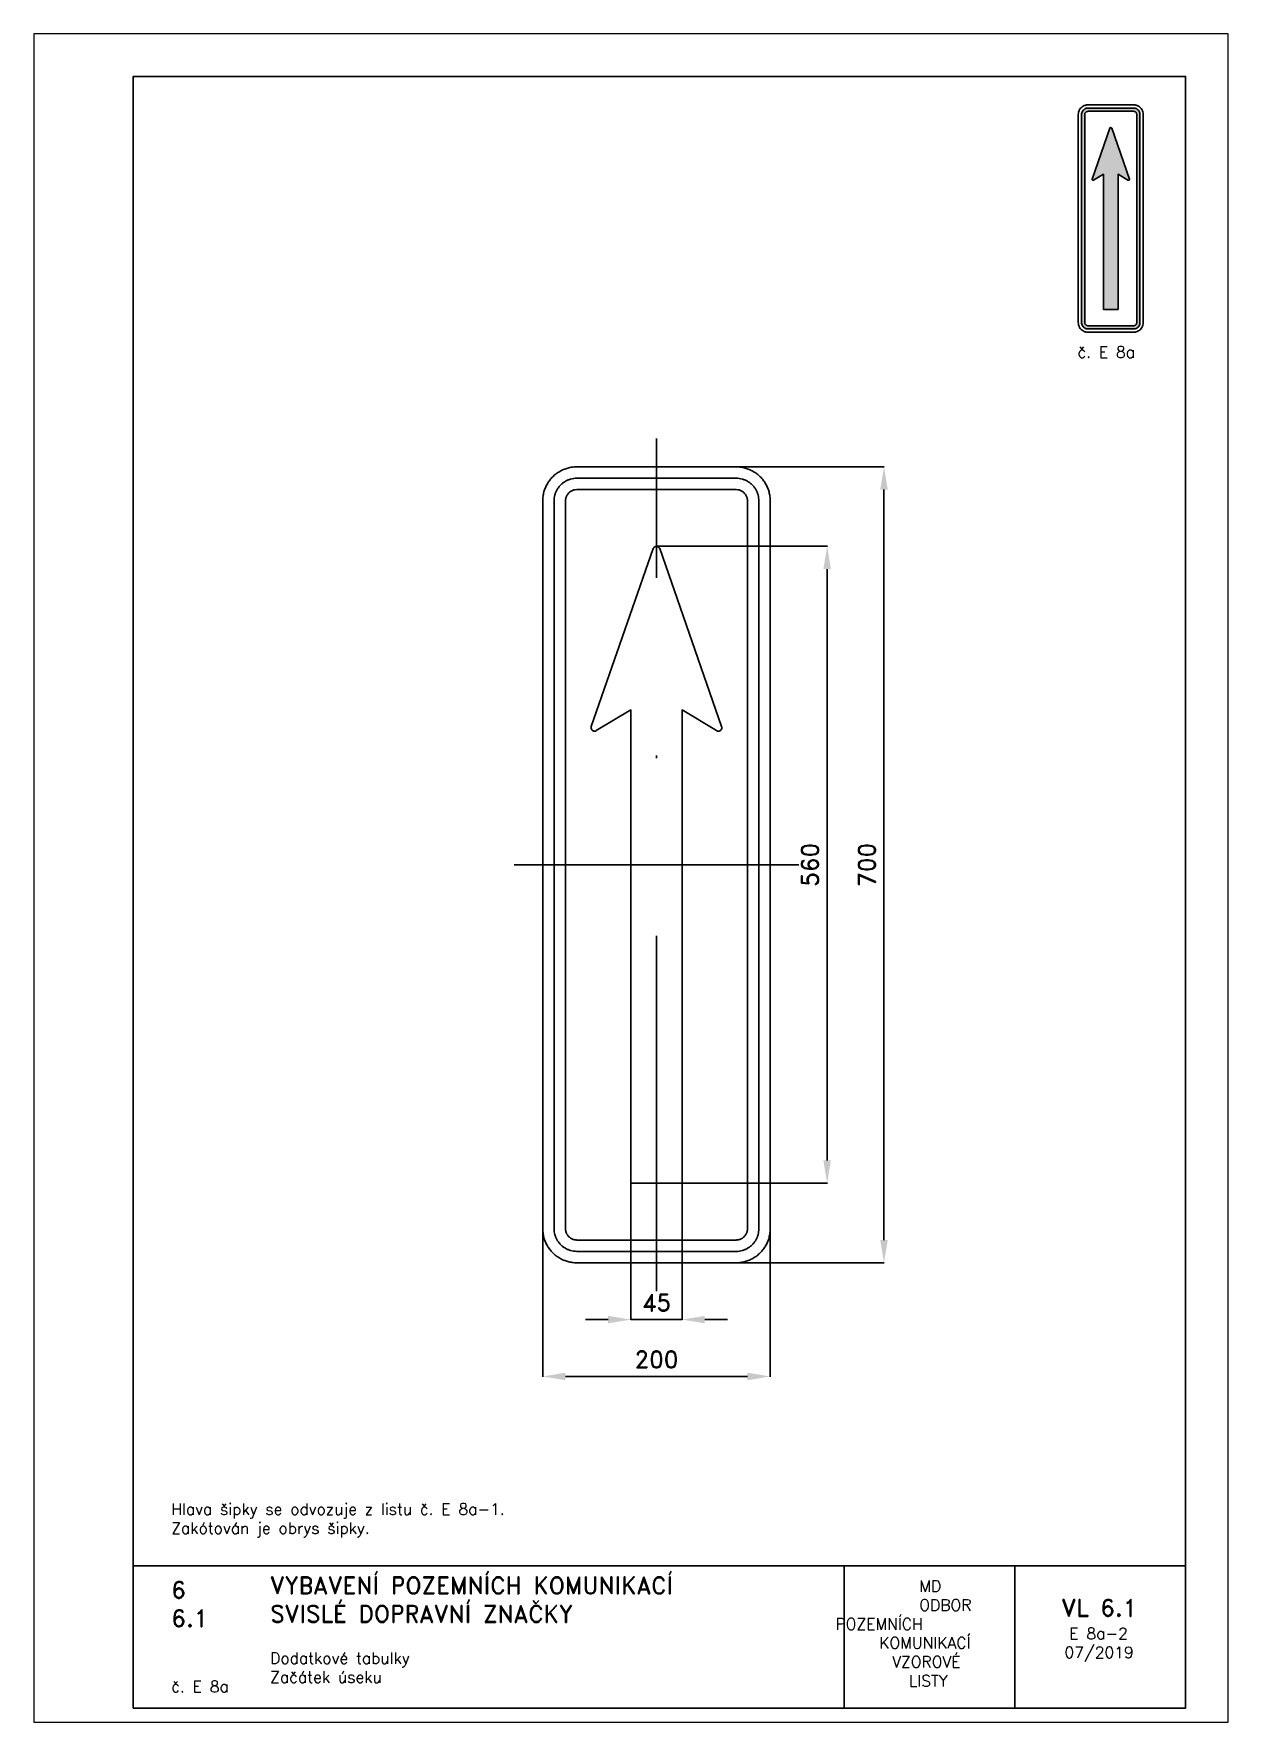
# Paper-space layout 'E 8a-2' of a CAD drawing. Header units: millimetres. Extents: x 0 to 210, y 0 to 297.
# The model-space entities are those that its viewports show. They can reach past a viewport. Long polylines and large blocks are cut down to what shows.
import ezdxf

# ---------------------------------------------------------------- set-up
doc = ezdxf.new("R2010")
doc.units = ezdxf.units.MM
doc.header["$LTSCALE"] = 5
doc.linetypes.add('ČERCHOVANÁX2', pattern=[2, 1, -0.5, 0, -0.5])
for name, color, linetype in [('Kóty', 2, 'Continuous'), ('Rozpiska', 7, 'Continuous'), ('Značka', 7, 'Continuous')]:
    doc.layers.add(name, color=color, linetype=linetype)
doc.layers.add('Rámeček', color=6, linetype='Continuous', plot=False)
doc.styles.get("Standard").update_dxf_attribs({"font": 'romand.shx', "height": 15})
doc.dimstyles.get("Standard").update_dxf_attribs({"dimtxt": 15, "dimasz": 20, "dimexe": 0.18, "dimexo": 0.0625, "dimgap": 7.5, "dimtad": 1, "dimdec": 0, "dimzin": 0, "dimdsep": 46, "dimtxsty": 'Standard', "dimcen": 0.09, "dimadec": 0, "dimazin": 0, "dimtfac": 1, "dimtdec": 0, "dimtofl": 0, "dimtmove": 0, "dimatfit": 3, "dimfxl": 1, "dimtolj": 1, "dimtzin": 0, "dimarcsym": 0})

psp = doc.layouts.new('E 8a-2')

# ---------------------------------------------------------------- texts
at = {"layer": 'Rozpiska', "color": 7, "attachment_point": 1}
for s, width, gutter_width, heights, insert, char_height in [('\\pi6.64286;č. E 8a', 25, 75, [0], (176.85, 242), 2), ('Hlava šipky se odvozuje z listu č. E 8a-1.\\PZakótován je obrys šipky.{\\H1.83333x; }', 155.5011, 100, [0], (24.17, 38.49), 2), ('6', 149.0422, 100, [0], (24.17, 24.77), 3), ('{\\C6;VYBAVENÍ POZEMNÍCH KOMUNIKACÍ\\P}SVISLÉ DOPRAVNÍ ZNAČKY{\\H1.34524x; }', 149.0422, 100, [0], (41.56, 25.56), 3), ('\\pi14.7414;{\\C6;MD\\P\\pi2.36044;}ODBOR POZEMNÍCH{\\H1.57143x; }\\P\\pi7.69378;KOMUNIKACÍ{\\H1.5x; }\\P\\pi9.97949;{\\C6;VZOROVÉ\\H1.47619x; \\H0.67742x;\\P\\pi12.93187;LISTY\\H1.26984x; }', 33.1018, 100, [0], (140.95, 24.95), 2), ('\\pi1.03113;{\\H1.5x;\\C6;VL 6.1\\P\\pi2.41205;\\H0.66667x;E 8a-2\\H1.66666x; \\H0.6x;\\P\\pi1.5549;07/2019\\H1.80159x; }', 16.0623, 100, [0], (179.66, 21.61), 2), ('6.1', 149.0422, 100, [0], (24.17, 19.78), 3), ('{\\C6;Dodatkové tabulky\\P}Začátek úseku{\\H1.83333x; }', 149.0422, 100, [0], (41.56, 12.29), 2), ('{\\C6;č. E 8a}', 18.3305, 100, [2.67], (24.17, 7.28), 2)]:
    psp.add_mtext_dynamic_manual_height_columns(s, width=width, gutter_width=gutter_width, heights=heights, dxfattribs=dict(at, insert=insert, char_height=char_height))

msp = doc.modelspace()

# ---------------------------------------------------------------- blocks, each defined once
blk = doc.blocks.new('*D0')
at = {"layer": 'Defpoints', "color": 0, "transparency": 16777216}
for p in [(-100, -306.9), (100, -306.9), (100, -450)]:
    blk.add_point(p, dxfattribs=at)
at = {"layer": 'Kóty', "color": 0, "lineweight": -2, "transparency": 16777216}
for p, q in [((-100, -307), (-100, -450.2)), ((100, -307), (100, -450.2)), ((-80, -450), (80, -450))]:
    blk.add_line(p, q, dxfattribs=at)
at = {"layer": 'Kóty', "color": 0, "transparency": 16777216}
for points in [[(-80, -446.7), (-80, -453.3), (-100, -450)], [(80, -446.7), (80, -453.3), (100, -450)]]:
    blk.add_solid(points, dxfattribs=at)
at = {"layer": 'Kóty', "color": 0, "transparency": 16777216, "insert": (0, -435), "char_height": 15, "attachment_point": 5}
blk.add_mtext('\\A1;200', dxfattribs=at)
blk = doc.blocks.new('*D1')
at = {"layer": 'Defpoints', "color": 0, "transparency": 16777216}
for p in [(0, 280.1), (150, 280.1), (22.5, -280)]:
    blk.add_point(p, dxfattribs=at)
at = {"layer": 'Kóty', "color": 0, "lineweight": -2, "transparency": 16777216}
for p, q in [((0.1, 280.1), (150.2, 280.1)), ((150, -260), (150, 260.1)), ((22.6, -280), (150.2, -280))]:
    blk.add_line(p, q, dxfattribs=at)
at = {"layer": 'Kóty', "color": 0, "transparency": 16777216}
for points in [[(146.7, 260.1), (153.3, 260.1), (150, 280.1)], [(146.7, -260), (153.3, -260), (150, -280)]]:
    blk.add_solid(points, dxfattribs=at)
at = {"layer": 'Kóty', "color": 0, "transparency": 16777216, "insert": (135, 0), "char_height": 15, "attachment_point": 5, "rotation": 90}
blk.add_mtext('\\A1;560', dxfattribs=at)
blk = doc.blocks.new('*D2')
at = {"layer": 'Defpoints', "color": 0, "transparency": 16777216}
for p in [(70.2, 350), (200, 350), (70, -350)]:
    blk.add_point(p, dxfattribs=at)
at = {"layer": 'Kóty', "color": 0, "lineweight": -2, "transparency": 16777216}
for p, q in [((70.2, 350), (200.2, 350)), ((200, -330), (200, 330)), ((70.1, -350), (200.2, -350))]:
    blk.add_line(p, q, dxfattribs=at)
at = {"layer": 'Kóty', "color": 0, "transparency": 16777216}
for points in [[(196.7, 330), (203.3, 330), (200, 350)], [(196.7, -330), (203.3, -330), (200, -350)]]:
    blk.add_solid(points, dxfattribs=at)
at = {"layer": 'Kóty', "color": 0, "transparency": 16777216, "insert": (185, 0), "char_height": 15, "attachment_point": 5, "rotation": 90}
blk.add_mtext('\\A1;700', dxfattribs=at)
blk = doc.blocks.new('*D4')
at = {"layer": 'Defpoints', "color": 0, "transparency": 16777216}
for p in [(-22.5, -280), (22.5, -280), (22.5, -400)]:
    blk.add_point(p, dxfattribs=at)
at = {"layer": 'Kóty', "color": 0, "lineweight": -2, "transparency": 16777216}
for p, q in [((-22.5, -280.1), (-22.5, -400.2)), ((22.5, -280.1), (22.5, -400.2)), ((-42.5, -400), (-62.5, -400)), ((42.5, -400), (62.5, -400))]:
    blk.add_line(p, q, dxfattribs=at)
at = {"layer": 'Kóty', "color": 0, "transparency": 16777216}
for points in [[(-42.5, -396.7), (-42.5, -403.3), (-22.5, -400)], [(42.5, -396.7), (42.5, -403.3), (22.5, -400)]]:
    blk.add_solid(points, dxfattribs=at)
at = {"layer": 'Kóty', "color": 0, "transparency": 16777216, "insert": (0, -385), "char_height": 15, "attachment_point": 5}
blk.add_mtext('\\A1;45', dxfattribs=at)

# ---------------------------------------------------------------- dimensions: what is measured, and where the dimension line sits
at = {"layer": 'Kóty'}
for base, p1, p2, picture, middle in [((200, 349.9995), (70, -350), (70.177, 349.9995), '*D2', (185, -0.00025)), ((150, 280.096), (22.5, -280), (0.00582, 280.096), '*D1', (135, 0.048))]:
    dim = msp.add_linear_dim(base=base, p1=p1, p2=p2, angle=90, dimstyle='Standard', dxfattribs=at)
    dim.commit()
    dim.dimension.update_dxf_attribs({"geometry": picture, "text_midpoint": middle})
for base, p1, p2, picture, middle in [((22.5, -400), (-22.5, -280), (22.5, -280), '*D4', (0, -385)), ((100, -450), (-100, -306.91893), (100, -306.91893), '*D0', (0, -435))]:
    dim = msp.add_linear_dim(base=base, p1=p1, p2=p2, dimstyle='Standard', dxfattribs=at)
    dim.commit()
    dim.dimension.update_dxf_attribs({"geometry": picture, "text_midpoint": middle})

# ---------------------------------------------------------------- linework, layer by layer
at = {"layer": 'Kóty'}
msp.add_lwpolyline([(-22.5, -400), (22.5, -400)], dxfattribs=at)
at = {"layer": 'Značka', "color": 6, "linetype": 'ČERCHOVANÁX2', "ltscale": 2.5}
for points in [[(0, -375), (0, 375)], [(-125, 0), (125, 0)]]:
    msp.add_lwpolyline(points, dxfattribs=at)
at = {"layer": 'Značka', "color": 5}
for points in [[(-70, -350), (-70.1178, -349.99965), (-70.2356, -349.99907, -0.0321801), (-74.1093, -349.72773, -0.0354431), (-77.9162, -348.93672, -0.0362669), (-81.5977, -347.69204, -0.0344205), (-85.068, -345.9414, -0.0337213), (-88.3013, -343.7855, -0.0340845), (-91.2132, -341.2132, -0.0342088), (-93.7879, -338.3019, -0.0342288), (-95.9414, -335.068, -0.0340444), (-97.67954, -331.5954, -0.033412), (-98.93672, -327.9162, -0.0341272), (-99.74064, -324.1075, -0.0367448), (-99.99907, -320.2356), (-99.99967, -320.1178), (-100, -320), (-100, 320), (-99.99965, 320.118), (-99.99907, 320.236, -0.0321806), (-99.72773, 324.109, -0.0354454), (-98.93672, 327.916, -0.0362718), (-97.69204, 331.598, -0.0344141), (-95.9414, 335.068, -0.0337106), (-93.7855, 338.301, -0.0340816), (-91.2132, 341.213, -0.0342104), (-88.3019, 343.788, -0.0342289), (-85.068, 345.941, -0.0340263), (-81.5954, 347.68, -0.0334163), (-77.9162, 348.937, -0.0341135), (-74.1075, 349.741, -0.0367489), (-70.2356, 349.999), (-70.1178, 350), (-70, 350), (70, 350), (70.118, 350), (70.236, 349.999, -0.0321792), (74.109, 349.728, -0.0354572), (77.916, 348.937, -0.0362653), (81.598, 347.692, -0.0344231), (85.068, 345.941, -0.0337327), (88.301, 343.785, -0.0340785), (91.213, 341.213, -0.0342011), (93.788, 338.302, -0.0342149), (95.941, 335.068, -0.034041), (97.68, 331.595, -0.0334115), (98.937, 327.916, -0.0341264), (99.741, 324.108, -0.0367481), (99.999, 320.236), (100, 320.118), (100, 320), (100, -320), (100, -320.1178), (99.999, -320.2356, -0.0321792), (99.728, -324.1093, -0.0354418), (98.937, -327.9162, -0.0362632), (97.692, -331.5977, -0.0344168), (95.941, -335.068, -0.0337209), (93.785, -338.3013, -0.0340847), (91.213, -341.2132, -0.03421), (88.302, -343.7879, -0.0342321), (85.068, -345.9414, -0.034047), (81.595, -347.67954, -0.0334121), (77.916, -348.93672, -0.0341269), (74.108, -349.74064, -0.0367448), (70.236, -349.99907), (70.118, -349.99967), (70, -350), (-70, -350)], [(-70, -340), (-70.0785, -339.9998), (-70.1571, -339.9994, -0.0321803), (-72.7396, -339.8185, -0.0354437), (-75.2775, -339.2911, -0.0362676), (-77.7318, -338.4614, -0.0344204), (-80.0453, -337.2943, -0.0337212), (-82.2008, -335.857, -0.0340846), (-84.1421, -334.1421, -0.0342097), (-85.8586, -332.2013, -0.0342292), (-87.2943, -330.0453, -0.0340442), (-88.453, -327.7302, -0.0334117), (-89.2911, -325.2775, -0.0341272), (-89.8271, -322.7384, -0.036745), (-89.9994, -320.1571), (-89.9998, -320.0785), (-90, -320), (-90, 320), (-89.9998, 320.079), (-89.9994, 320.157, -0.0321784), (-89.8185, 322.74, -0.0354446), (-89.2911, 325.277, -0.0362673), (-88.4614, 327.732, -0.0344216), (-87.2943, 330.045, -0.0337313), (-85.857, 332.201, -0.034071), (-84.1421, 334.142, -0.0342046), (-82.2013, 335.859, -0.0342228), (-80.0453, 337.294, -0.0340475), (-77.7302, 338.453, -0.0334162), (-75.2775, 339.291, -0.034152), (-72.7384, 339.827, -0.0367409), (-70.1571, 339.999), (-70.0785, 340), (-70, 340), (70, 340), (70.079, 340), (70.157, 339.999, -0.0321792), (72.74, 339.818, -0.0354414), (75.277, 339.291, -0.0362594), (77.732, 338.461, -0.0344272), (80.045, 337.294, -0.033732), (82.201, 335.857, -0.0340771), (84.142, 334.142, -0.0341868), (85.859, 332.201, -0.0342302), (87.294, 330.045, -0.0340502), (88.453, 327.73, -0.0334198), (89.291, 325.277, -0.034122), (89.827, 322.738, -0.0367426), (89.999, 320.157), (90, 320.079), (90, 320), (90, -320), (90, -320.0785), (89.999, -320.1571, -0.0321733), (89.818, -322.7396, -0.0354419), (89.291, -325.2775, -0.0362652), (88.461, -327.7318, -0.0344184), (87.294, -330.0453, -0.0337211), (85.857, -332.2008, -0.034088), (84.142, -334.1421, -0.0342107), (82.201, -335.8586, -0.0342324), (80.045, -337.2943, -0.0340469), (77.73, -338.453, -0.0334111), (75.277, -339.2911, -0.0341273), (72.738, -339.8271, -0.0367449), (70.157, -339.9994), (70.079, -339.9998), (70, -340), (-70, -340)], [(-70, -330), (70, -330), (70.039, -329.9999), (70.079, -329.9997, 0.0321794), (71.37, -329.9092, 0.0354442), (72.639, -329.6456, 0.0362649), (73.866, -329.2307, 0.0344166), (75.023, -328.6471, 0.0337177), (76.1, -327.9285, 0.0340796), (77.071, -327.0711, 0.0342128), (77.929, -326.1006, 0.0342224), (78.647, -325.0227, 0.0340475), (79.227, -323.8651, 0.0334054), (79.646, -322.6387, 0.0341286), (79.914, -321.3692, 0.0367407), (80, -320.0785), (80, -320.0393), (80, -320), (80, 320), (80, 320.039), (80, 320.079, 0.032183), (79.909, 321.37, 0.0354467), (79.646, 322.639, 0.0362744), (79.231, 323.866, 0.0344144), (78.647, 325.023, 0.033745), (77.928, 326.1, 0.0340968), (77.071, 327.071, 0.0341871), (76.101, 327.929, 0.0342063), (75.023, 328.647), (73.865, 329.227), (72.639, 329.646), (71.369, 329.914), (70.079, 330), (70.039, 330), (70, 330), (-70, 330), (-70.0393, 330), (-70.0785, 330), (-71.3698, 329.909), (-72.6387, 329.646), (-73.8659, 329.231), (-75.0227, 328.647), (-76.1004, 327.928), (-77.0711, 327.071), (-77.9293, 326.101, 0.0342054), (-78.6471, 325.023, 0.0340305), (-79.2265, 323.865, 0.0334211), (-79.6456, 322.639, 0.0341222), (-79.9135, 321.369, 0.0367432), (-79.9997, 320.079), (-79.9999, 320.039), (-80, 320), (-80, -320), (-79.9999, -320.0393), (-79.9997, -320.0785, 0.0321795), (-79.9092, -321.3698, 0.0354435), (-79.6456, -322.6387, 0.0362652), (-79.2307, -323.8659, 0.0344214), (-78.6471, -325.0227, 0.0337191), (-77.9285, -326.1004, 0.0340857), (-77.0711, -327.0711, 0.0342082), (-76.1006, -327.9293, 0.0342286), (-75.0227, -328.6471, 0.0340436), (-73.8651, -329.2265, 0.0334123), (-72.6387, -329.6456, 0.0341272), (-71.3692, -329.9135, 0.0367437), (-70.0785, -329.9997), (-70.0393, -329.9999), (-70, -330)], [(22.5, 92), (22.5, -280), (-22.5, -280), (-22.5, 92), (-22.5, 136.223), (-52.9, 117.98), (-53.03, 117.909), (-53.16, 117.842), (-53.71, 117.641), (-54.29, 117.557, -0.0650376), (-55.03, 117.604), (-55.72, 117.836), (-56.34, 118.221), (-56.85, 118.752), (-57.22, 119.385), (-57.41, 120.091), (-57.45, 120.679), (-57.36, 121.257), (-57.33, 121.398), (-57.28, 121.538), (-2.83, 278.077), (-2.78, 278.215), (-2.72, 278.352), (-2.43, 278.863), (-2.03, 279.303), (-1.43, 279.737), (-0.73, 280), (0, 280.096, -0.0655909), (0.73, 280), (1.42, 279.735), (2.03, 279.303), (2.43, 278.864), (2.72, 278.352), (2.78, 278.215), (2.83, 278.077), (57.28, 121.538), (57.32, 121.398), (57.36, 121.257), (57.45, 120.678), (57.41, 120.091), (57.22, 119.385), (56.85, 118.752), (56.34, 118.221), (55.72, 117.836), (55.03, 117.605), (54.29, 117.557), (53.71, 117.638), (53.16, 117.842), (53.03, 117.909), (52.9, 117.98), (22.5, 136.223), (22.5, 92)]]:
    msp.add_lwpolyline(points, format="xyb", dxfattribs=at)

msp.set_redraw_order([(e.dxf.handle, doc.entitydb.next_handle()) for e in msp.query("TEXT MTEXT ATTDEF DIMENSION ARC_DIMENSION")])  # texts and dimensions are drawn at this point

# ---------------------------------------------------------------- hatches: boundary and pattern name
at = {"layer": 'Značka'}
h = psp.add_hatch(color=249, dxfattribs=at)
h.dxf.hatch_style = 1
edge = h.paths.add_edge_path()
edge.add_line((185.35, 245.07), (185.35, 245.07))
edge.add_line((185.35, 245.07), (185.34, 245.07))
edge.add_arc((185.35, 246.22), 1.15, 262.304, 269.6748, ccw=False)
edge.add_arc((185.34, 246.12), 1.05, 254.2158, 262.3266, ccw=False)
edge.add_line((185.05, 245.11), (184.91, 245.16))
edge.add_line((184.91, 245.16), (184.78, 245.23))
edge.add_line((184.78, 245.23), (184.65, 245.31))
edge.add_line((184.65, 245.31), (184.54, 245.41))
edge.add_line((184.54, 245.41), (184.45, 245.52))
edge.add_line((184.45, 245.52), (184.36, 245.64))
edge.add_line((184.36, 245.64), (184.3, 245.77))
edge.add_line((184.3, 245.77), (184.25, 245.91))
edge.add_line((184.25, 245.91), (184.22, 246.06))
edge.add_line((184.22, 246.06), (184.21, 246.21))
edge.add_line((184.21, 246.21), (184.21, 246.21))
edge.add_line((184.21, 246.21), (184.21, 246.21))
edge.add_line((184.21, 246.21), (184.21, 282.79))
edge.add_line((184.21, 282.79), (184.21, 282.79))
edge.add_line((184.21, 282.79), (184.21, 282.79))
edge.add_line((184.21, 282.79), (184.22, 282.94))
edge.add_line((184.22, 282.94), (184.25, 283.09))
edge.add_line((184.25, 283.09), (184.3, 283.23))
edge.add_line((184.3, 283.23), (184.36, 283.36))
edge.add_line((184.36, 283.36), (184.45, 283.48))
edge.add_line((184.45, 283.48), (184.54, 283.59))
edge.add_line((184.54, 283.59), (184.65, 283.69))
edge.add_line((184.65, 283.69), (184.78, 283.77))
edge.add_line((184.78, 283.77), (184.91, 283.84))
edge.add_line((184.91, 283.84), (185.05, 283.89))
edge.add_arc((185.35, 282.84), 1.09, 98.0045, 105.8273, ccw=False)
edge.add_arc((185.34, 282.92), 1.01, 89.6069, 98.0213, ccw=False)
edge.add_line((185.34, 283.93), (185.35, 283.93))
edge.add_line((185.35, 283.93), (185.35, 283.93))
edge.add_line((185.35, 283.93), (193.35, 283.93))
edge.add_line((193.35, 283.93), (193.36, 283.93))
edge.add_line((193.36, 283.93), (193.36, 283.93))
edge.add_arc((193.35, 282.78), 1.15, 82.3017, 89.6723, ccw=False)
edge.add_arc((193.37, 282.88), 1.05, 74.2233, 82.3338, ccw=False)
edge.add_line((193.65, 283.89), (193.79, 283.84))
edge.add_line((193.79, 283.84), (193.93, 283.77))
edge.add_line((193.93, 283.77), (194.05, 283.69))
edge.add_line((194.05, 283.69), (194.16, 283.59))
edge.add_line((194.16, 283.59), (194.26, 283.48))
edge.add_line((194.26, 283.48), (194.34, 283.36))
edge.add_line((194.34, 283.36), (194.41, 283.23))
edge.add_line((194.41, 283.23), (194.45, 283.09))
edge.add_line((194.45, 283.09), (194.48, 282.94))
edge.add_line((194.48, 282.94), (194.49, 282.79))
edge.add_line((194.49, 282.79), (194.49, 282.79))
edge.add_line((194.49, 282.79), (194.49, 282.79))
edge.add_line((194.49, 282.79), (194.49, 246.21))
edge.add_line((194.49, 246.21), (194.49, 246.21))
edge.add_line((194.49, 246.21), (194.49, 246.21))
edge.add_line((194.49, 246.21), (194.48, 246.06))
edge.add_line((194.48, 246.06), (194.45, 245.91))
edge.add_line((194.45, 245.91), (194.41, 245.77))
edge.add_line((194.41, 245.77), (194.34, 245.64))
edge.add_line((194.34, 245.64), (194.26, 245.52))
edge.add_line((194.26, 245.52), (194.16, 245.41))
edge.add_line((194.16, 245.41), (194.05, 245.31))
edge.add_line((194.05, 245.31), (193.93, 245.23))
edge.add_line((193.93, 245.23), (193.79, 245.16))
edge.add_line((193.79, 245.16), (193.65, 245.11))
edge.add_line((193.65, 245.11), (193.51, 245.08))
edge.add_arc((193.37, 246.08), 1.01, 269.6129, 278.0281, ccw=False)
edge.add_line((193.36, 245.07), (193.36, 245.07))
edge.add_line((193.36, 245.07), (193.35, 245.07))
edge.add_line((193.35, 245.07), (185.35, 245.07))
edge = h.paths.add_edge_path(flags=16)
edge.add_line((185.35, 245.64), (193.35, 245.64))
edge.add_line((193.35, 245.64), (193.35, 245.64))
edge.add_line((193.35, 245.64), (193.36, 245.64))
edge.add_arc((193.35, 246.22), 0.574, 270.3232, 277.6984)
edge.add_line((193.43, 245.65), (193.5, 245.66))
edge.add_line((193.5, 245.66), (193.57, 245.69))
edge.add_line((193.57, 245.69), (193.64, 245.72))
edge.add_line((193.64, 245.72), (193.7, 245.76))
edge.add_line((193.7, 245.76), (193.76, 245.81))
edge.add_line((193.76, 245.81), (193.8, 245.87))
edge.add_line((193.8, 245.87), (193.85, 245.93))
edge.add_line((193.85, 245.93), (193.88, 245.99))
edge.add_line((193.88, 245.99), (193.9, 246.06))
edge.add_line((193.9, 246.06), (193.92, 246.14))
edge.add_line((193.92, 246.14), (193.92, 246.21))
edge.add_line((193.92, 246.21), (193.92, 246.21))
edge.add_line((193.92, 246.21), (193.92, 246.21))
edge.add_line((193.92, 246.21), (193.92, 282.79))
edge.add_line((193.92, 282.79), (193.92, 282.79))
edge.add_line((193.92, 282.79), (193.92, 282.79))
edge.add_line((193.92, 282.79), (193.92, 282.86))
edge.add_line((193.92, 282.86), (193.9, 282.94))
edge.add_line((193.9, 282.94), (193.88, 283.01))
edge.add_line((193.88, 283.01), (193.85, 283.07))
edge.add_line((193.85, 283.07), (193.8, 283.13))
edge.add_line((193.8, 283.13), (193.76, 283.19))
edge.add_line((193.76, 283.19), (193.7, 283.24))
edge.add_line((193.7, 283.24), (193.64, 283.28))
edge.add_line((193.64, 283.28), (193.57, 283.31))
edge.add_line((193.57, 283.31), (193.5, 283.34))
edge.add_line((193.5, 283.34), (193.43, 283.35))
edge.add_arc((193.36, 282.85), 0.503, 81.976, 90.3958)
edge.add_line((193.36, 283.36), (193.35, 283.36))
edge.add_line((193.35, 283.36), (193.35, 283.36))
edge.add_line((193.35, 283.36), (185.35, 283.36))
edge.add_line((185.35, 283.36), (185.35, 283.36))
edge.add_line((185.35, 283.36), (185.35, 283.36))
edge.add_arc((185.35, 282.78), 0.574, 90.3476, 97.7226)
edge.add_line((185.27, 283.35), (185.2, 283.34))
edge.add_line((185.2, 283.34), (185.13, 283.31))
edge.add_line((185.13, 283.31), (185.06, 283.28))
edge.add_line((185.06, 283.28), (185, 283.24))
edge.add_line((185, 283.24), (184.95, 283.19))
edge.add_line((184.95, 283.19), (184.9, 283.13))
edge.add_line((184.9, 283.13), (184.86, 283.07))
edge.add_line((184.86, 283.07), (184.82, 283.01))
edge.add_line((184.82, 283.01), (184.8, 282.94))
edge.add_line((184.8, 282.94), (184.79, 282.86))
edge.add_line((184.79, 282.86), (184.78, 282.79))
edge.add_line((184.78, 282.79), (184.78, 282.79))
edge.add_line((184.78, 282.79), (184.78, 282.79))
edge.add_line((184.78, 282.79), (184.78, 246.21))
edge.add_line((184.78, 246.21), (184.78, 246.21))
edge.add_line((184.78, 246.21), (184.78, 246.21))
edge.add_line((184.78, 246.21), (184.79, 246.14))
edge.add_line((184.79, 246.14), (184.8, 246.06))
edge.add_line((184.8, 246.06), (184.82, 245.99))
edge.add_line((184.82, 245.99), (184.86, 245.93))
edge.add_line((184.86, 245.93), (184.9, 245.87))
edge.add_line((184.9, 245.87), (184.95, 245.81))
edge.add_line((184.95, 245.81), (185, 245.76))
edge.add_line((185, 245.76), (185.06, 245.72))
edge.add_line((185.06, 245.72), (185.13, 245.69))
edge.add_line((185.13, 245.69), (185.2, 245.66))
edge.add_line((185.2, 245.66), (185.27, 245.65))
edge.add_arc((185.34, 246.15), 0.503, 261.9721, 270.3874)
edge.add_line((185.35, 245.64), (185.35, 245.64))
edge.add_line((185.35, 245.64), (185.35, 245.64))
h = psp.add_hatch(color=249, dxfattribs=at)
h.dxf.hatch_style = 1
edge = h.paths.add_edge_path()
edge.add_line((190.64, 269.76), (190.64, 248.5))
edge.add_line((190.64, 248.5), (188.07, 248.5))
edge.add_line((188.07, 248.5), (188.07, 269.76))
edge.add_line((188.07, 269.76), (188.07, 272.28))
edge.add_line((188.07, 272.28), (186.33, 271.24))
edge.add_line((186.33, 271.24), (186.32, 271.24))
edge.add_line((186.32, 271.24), (186.31, 271.23))
edge.add_line((186.31, 271.23), (186.28, 271.22))
edge.add_line((186.28, 271.22), (186.25, 271.22))
edge.add_arc((186.24, 271.38), 0.164, 258.9235, 273.8081, ccw=False)
edge.add_line((186.21, 271.22), (186.17, 271.23))
edge.add_line((186.17, 271.23), (186.13, 271.26))
edge.add_line((186.13, 271.26), (186.1, 271.29))
edge.add_line((186.1, 271.29), (186.08, 271.32))
edge.add_line((186.08, 271.32), (186.07, 271.36))
edge.add_line((186.07, 271.36), (186.07, 271.4))
edge.add_line((186.07, 271.4), (186.07, 271.43))
edge.add_line((186.07, 271.43), (186.08, 271.44))
edge.add_line((186.08, 271.44), (186.08, 271.45))
edge.add_line((186.08, 271.45), (189.19, 280.39))
edge.add_line((189.19, 280.39), (189.19, 280.4))
edge.add_line((189.19, 280.4), (189.2, 280.41))
edge.add_line((189.2, 280.41), (189.21, 280.44))
edge.add_line((189.21, 280.44), (189.24, 280.46))
edge.add_line((189.24, 280.46), (189.27, 280.49))
edge.add_line((189.27, 280.49), (189.31, 280.5))
edge.add_line((189.31, 280.5), (189.35, 280.51))
edge.add_arc((189.35, 280.34), 0.161, 75.0028, 90.0136, ccw=False)
edge.add_line((189.39, 280.5), (189.43, 280.48))
edge.add_line((189.43, 280.48), (189.47, 280.46))
edge.add_line((189.47, 280.46), (189.49, 280.44))
edge.add_line((189.49, 280.44), (189.51, 280.41))
edge.add_line((189.51, 280.41), (189.51, 280.4))
edge.add_line((189.51, 280.4), (189.51, 280.39))
edge.add_line((189.51, 280.39), (192.62, 271.45))
edge.add_line((192.62, 271.45), (192.63, 271.44))
edge.add_line((192.63, 271.44), (192.63, 271.43))
edge.add_line((192.63, 271.43), (192.63, 271.4))
edge.add_line((192.63, 271.4), (192.63, 271.36))
edge.add_line((192.63, 271.36), (192.62, 271.32))
edge.add_line((192.62, 271.32), (192.6, 271.29))
edge.add_line((192.6, 271.29), (192.57, 271.26))
edge.add_line((192.57, 271.26), (192.54, 271.23))
edge.add_line((192.54, 271.23), (192.5, 271.22))
edge.add_line((192.5, 271.22), (192.45, 271.22))
edge.add_line((192.45, 271.22), (192.42, 271.22))
edge.add_line((192.42, 271.22), (192.39, 271.23))
edge.add_line((192.39, 271.23), (192.38, 271.24))
edge.add_line((192.38, 271.24), (192.37, 271.24))
edge.add_line((192.37, 271.24), (190.64, 272.28))
edge.add_line((190.64, 272.28), (190.64, 269.76))

# ---------------------------------------------------------------- linework, layer by layer
at = {"layer": 'Rozpiska', "color": 7}
for p, q in [((17.5, 27.5), (202.5, 27.5)), ((142.5, 27.5), (142.5, 2.5)), ((172.5, 27.5), (172.5, 2.5))]:
    psp.add_line(p, q, dxfattribs=at)
psp.add_lwpolyline([(17.5, 2.5), (202.5, 2.5), (202.5, 289.5), (17.5, 289.5)], close=True, dxfattribs=at)
at = {"layer": 'Značka', "color": 7}
psp.add_lwpolyline([(185.35, 244.5), (185.34, 244.5), (185.34, 244.5, -0.032179), (185.12, 244.52, -0.035467), (184.9, 244.56, -0.03626), (184.69, 244.63), (184.49, 244.73), (184.31, 244.86), (184.14, 245), (183.99, 245.17), (183.87, 245.35), (183.77, 245.55), (183.7, 245.76), (183.65, 245.98), (183.64, 246.2), (183.64, 246.21), (183.64, 246.21), (183.64, 282.79), (183.64, 282.79), (183.64, 282.8), (183.65, 283.02), (183.7, 283.24), (183.77, 283.45), (183.87, 283.65), (183.99, 283.83), (184.14, 284), (184.31, 284.15), (184.49, 284.27), (184.69, 284.37, -0.03342), (184.9, 284.44, -0.034108), (185.12, 284.49, -0.036756), (185.34, 284.5), (185.34, 284.5), (185.35, 284.5), (193.35, 284.5), (193.36, 284.5), (193.37, 284.5, -0.032178), (193.59, 284.48, -0.035481), (193.8, 284.44, -0.036261), (194.01, 284.37), (194.21, 284.27), (194.4, 284.14), (194.56, 284), (194.71, 283.83), (194.83, 283.65), (194.93, 283.45), (195.01, 283.24), (195.05, 283.02), (195.07, 282.8), (195.07, 282.79), (195.07, 282.79), (195.07, 246.21), (195.07, 246.21), (195.07, 246.2), (195.05, 245.98), (195.01, 245.76), (194.93, 245.55), (194.83, 245.35), (194.71, 245.17), (194.56, 245), (194.4, 244.86), (194.21, 244.73), (194.01, 244.63), (193.8, 244.56, -0.034122), (193.59, 244.51, -0.036752), (193.37, 244.5), (193.36, 244.5), (193.35, 244.5), (185.35, 244.5)], format="xyb", dxfattribs=at)
at = {"layer": 'Značka', "color": 249}
for points in [[(185.35, 245.07), (185.35, 245.07), (185.34, 245.07, -0.032172), (185.2, 245.08, -0.035405), (185.05, 245.11), (184.91, 245.16), (184.78, 245.23), (184.65, 245.31), (184.54, 245.41), (184.45, 245.52), (184.36, 245.64), (184.3, 245.77), (184.25, 245.91), (184.22, 246.06), (184.21, 246.21), (184.21, 246.21), (184.21, 246.21), (184.21, 282.79), (184.21, 282.79), (184.21, 282.79), (184.22, 282.94), (184.25, 283.09), (184.3, 283.23), (184.36, 283.36), (184.45, 283.48), (184.54, 283.59), (184.65, 283.69), (184.78, 283.77), (184.91, 283.84), (185.05, 283.89, -0.034147), (185.2, 283.92, -0.036731), (185.34, 283.93), (185.35, 283.93), (185.35, 283.93), (193.35, 283.93), (193.36, 283.93), (193.36, 283.93, -0.032172), (193.51, 283.92, -0.035404), (193.65, 283.89), (193.79, 283.84), (193.93, 283.77), (194.05, 283.69), (194.16, 283.59), (194.26, 283.48), (194.34, 283.36), (194.41, 283.23), (194.45, 283.09), (194.48, 282.94), (194.49, 282.79), (194.49, 282.79), (194.49, 282.79), (194.49, 246.21), (194.49, 246.21), (194.49, 246.21), (194.48, 246.06), (194.45, 245.91), (194.41, 245.77), (194.34, 245.64), (194.26, 245.52), (194.16, 245.41), (194.05, 245.31), (193.93, 245.23), (193.79, 245.16), (193.65, 245.11), (193.51, 245.08, -0.036735), (193.36, 245.07), (193.36, 245.07), (193.35, 245.07), (185.35, 245.07)], [(185.35, 245.64), (193.35, 245.64), (193.35, 245.64), (193.36, 245.64, 0.032192), (193.43, 245.65), (193.5, 245.66), (193.57, 245.69), (193.64, 245.72), (193.7, 245.76), (193.76, 245.81), (193.8, 245.87), (193.85, 245.93), (193.88, 245.99), (193.9, 246.06), (193.92, 246.14), (193.92, 246.21), (193.92, 246.21), (193.92, 246.21), (193.92, 282.79), (193.92, 282.79), (193.92, 282.79), (193.92, 282.86), (193.9, 282.94), (193.88, 283.01), (193.85, 283.07), (193.8, 283.13), (193.76, 283.19), (193.7, 283.24), (193.64, 283.28), (193.57, 283.31), (193.5, 283.34), (193.43, 283.35, 0.036755), (193.36, 283.36), (193.35, 283.36), (193.35, 283.36), (185.35, 283.36), (185.35, 283.36), (185.35, 283.36, 0.032191), (185.27, 283.35), (185.2, 283.34), (185.13, 283.31), (185.06, 283.28), (185, 283.24), (184.95, 283.19), (184.9, 283.13), (184.86, 283.07), (184.82, 283.01), (184.8, 282.94), (184.79, 282.86), (184.78, 282.79), (184.78, 282.79), (184.78, 282.79), (184.78, 246.21), (184.78, 246.21), (184.78, 246.21), (184.79, 246.14), (184.8, 246.06), (184.82, 245.99), (184.86, 245.93), (184.9, 245.87), (184.95, 245.81), (185, 245.76), (185.06, 245.72), (185.13, 245.69), (185.2, 245.66), (185.27, 245.65, 0.036735), (185.35, 245.64), (185.35, 245.64), (185.35, 245.64)], [(190.64, 269.76), (190.64, 248.5), (188.07, 248.5), (188.07, 269.76), (188.07, 272.28), (186.33, 271.24), (186.32, 271.24), (186.31, 271.23), (186.28, 271.22), (186.25, 271.22, -0.065038), (186.21, 271.22), (186.17, 271.23), (186.13, 271.26), (186.1, 271.29), (186.08, 271.32), (186.07, 271.36), (186.07, 271.4), (186.07, 271.43), (186.08, 271.44), (186.08, 271.45), (189.19, 280.39), (189.19, 280.4), (189.2, 280.41), (189.21, 280.44), (189.24, 280.46), (189.27, 280.49), (189.31, 280.5), (189.35, 280.51, -0.065591), (189.39, 280.5), (189.43, 280.48), (189.47, 280.46), (189.49, 280.44), (189.51, 280.41), (189.51, 280.4), (189.51, 280.39), (192.62, 271.45), (192.63, 271.44), (192.63, 271.43), (192.63, 271.4), (192.63, 271.36), (192.62, 271.32), (192.6, 271.29), (192.57, 271.26), (192.54, 271.23), (192.5, 271.22), (192.45, 271.22), (192.42, 271.22), (192.39, 271.23), (192.38, 271.24), (192.37, 271.24), (190.64, 272.28), (190.64, 269.76)]]:
    psp.add_lwpolyline(points, format="xyb", dxfattribs=at)

psp.set_redraw_order([(e.dxf.handle, doc.entitydb.next_handle()) for e in psp.query("TEXT MTEXT ATTDEF DIMENSION ARC_DIMENSION")])  # texts and dimensions are drawn at this point

# ---------------------------------------------------------------- viewports
at = {"layer": 'Rámeček'}
psp.add_viewport(center=(105, 148.5), size=(210, 297), view_center_point=(-22.40143, -11.6051), view_height=1484.999998, dxfattribs=at)

doc.saveas('drawing.dxf')
